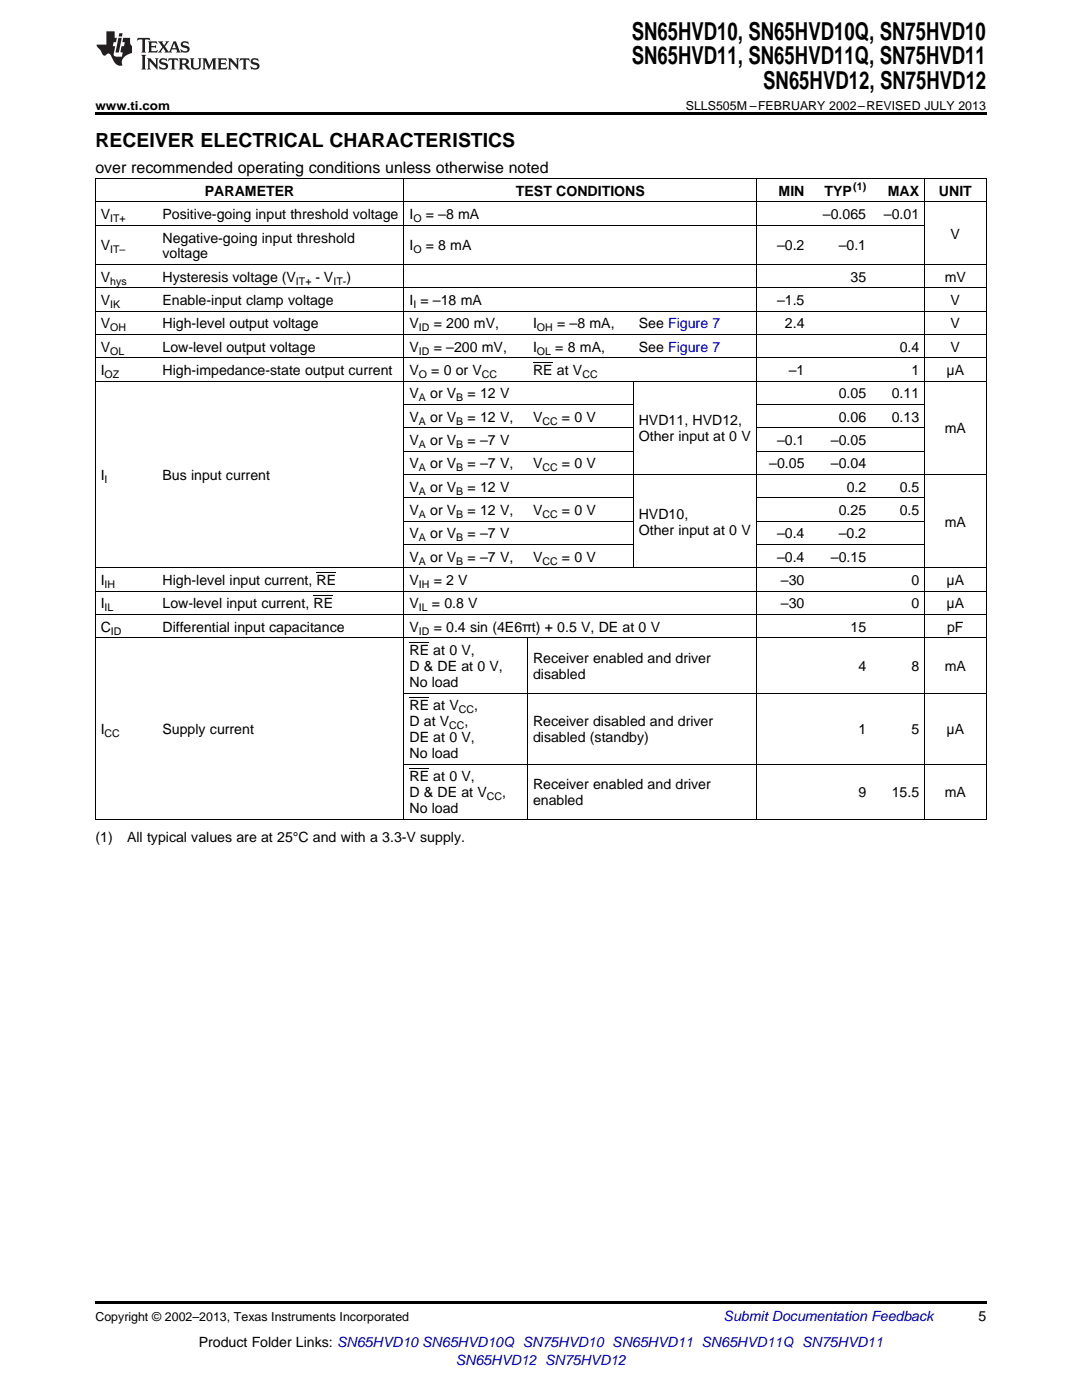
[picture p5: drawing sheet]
<svg xmlns="http://www.w3.org/2000/svg" width="216mm" height="279mm" viewBox="0 0 216 279" stroke-linecap="round" stroke-linejoin="round" font-family="sans-serif">
<defs><g id="words">
<g font-size="4.9">
<text x="126" y="7.9">SN65HVD10, SN65HVD10Q, SN75HVD10</text>
<text x="126" y="12.8">SN65HVD11, SN65HVD11Q, SN75HVD11</text>
<text x="152.3" y="17.8">SN65HVD12, SN75HVD12</text>
</g>
<text font-size="3.9" x="19" y="29.3">RECEIVER ELECTRICAL CHARACTERISTICS</text>
<text font-size="3.2" x="19" y="34.4">over recommended operating conditions unless otherwise noted</text>
<g font-size="2.8">
<text x="40.9" y="39.1">PARAMETER</text>
<text x="102.9" y="39.1">TEST CONDITIONS</text>
<text x="155.4" y="39.1">MIN</text>
<text x="164.5" y="39.1">TYP</text>
<text x="177.2" y="39.1">MAX</text>
<text x="187.4" y="39.1">UNIT</text>
<text x="20.1" y="43.7">V</text>
<text x="32.4" y="43.7">Positive-going input threshold voltage</text>
<text x="81.7" y="43.7">I</text>
<text x="84.9" y="43.7">= –8 mA</text>
<text x="164.2" y="43.7">–0.065</text>
<text x="176.4" y="43.7">–0.01</text>
<text x="189.7" y="47.7">V</text>
<text x="20.1" y="50">V</text>
<text x="32.4" y="48.4">Negative-going input threshold</text>
<text x="32.4" y="51.6">voltage</text>
<text x="81.7" y="50">I</text>
<text x="84.9" y="50">= 8 mA</text>
<text x="155" y="50">–0.2</text>
<text x="167.4" y="50">–0.1</text>
<text x="20.1" y="56.2">V</text>
<text x="32.4" y="56.2">Hysteresis voltage (V</text>
<text x="62.9" y="56.2">- V</text>
<text x="69.1" y="56.2">)</text>
<text x="169.7" y="56.2">35</text>
<text x="188.5" y="56.2">mV</text>
<text x="20.1" y="60.9">V</text>
<text x="20.1" y="65.5">V</text>
<text x="32.4" y="60.9">Enable-input clamp voltage</text>
<text x="32.4" y="65.5">High-level output voltage</text>
<text x="81.7" y="60.9">I = –18 mA</text>
<text x="81.7" y="65.5">V</text>
<text x="86.5" y="65.5">= 200 mV,</text>
<text x="106.4" y="65.5">I</text>
<text x="111.2" y="65.5">= –8 mA,</text>
<text x="127.5" y="65.5">See Figure 7</text>
<text x="155" y="60.9">–1.5</text>
<text x="156.6" y="65.5">2.4</text>
<text x="189.7" y="60.9">V</text>
<text x="189.7" y="65.5">V</text>
<text x="20.1" y="70.2">V</text>
<text x="32.4" y="70.2">Low-level output voltage</text>
<text x="81.7" y="70.2">V</text>
<text x="86.5" y="70.2">= –200 mV,</text>
<text x="106.4" y="70.2">I</text>
<text x="110.8" y="70.2">= 8 mA,</text>
<text x="127.5" y="70.2">See Figure 7</text>
<text x="179.5" y="70.2">0.4</text>
<text x="189.7" y="70.2">V</text>
<text x="20.1" y="74.9">I</text>
<text x="32.4" y="74.9">High-impedance-state output current</text>
<text x="81.7" y="74.9">V</text>
<text x="86" y="74.9">= 0 or V</text>
<text x="106.4" y="74.9">RE at V</text>
<text x="157.4" y="74.9">–1</text>
<text x="181.9" y="74.9">1</text>
<text x="188.9" y="74.9">μA</text>
<text x="81.7" y="79.5">V</text>
<text x="85.8" y="79.5">or V</text>
<text x="93.3" y="79.5">= 12 V</text>
<text x="167.4" y="79.5">0.05</text>
<text x="177.9" y="79.5">0.11</text>
<text x="81.7" y="84.2">V</text>
<text x="81.7" y="88.8">V</text>
<text x="85.8" y="84.2">or V</text>
<text x="85.8" y="88.8">or V</text>
<text x="93.3" y="84.2">= 12 V,</text>
<text x="93.3" y="88.8">= –7 V</text>
<text x="106.4" y="84.2">V</text>
<text x="112.1" y="84.2">= 0 V</text>
<text x="127.5" y="84.9">HVD11, HVD12,</text>
<text x="127.5" y="88.1">Other input at 0 V</text>
<text x="155" y="88.8">–0.1</text>
<text x="165.8" y="88.8">–0.05</text>
<text x="167.4" y="84.2">0.06</text>
<text x="177.9" y="84.2">0.13</text>
<text x="188.5" y="86.5">mA</text>
<text x="20.1" y="95.8">I</text>
<text x="32.4" y="95.8">Bus input current</text>
<text x="81.7" y="93.5">V</text>
<text x="85.8" y="93.5">or V</text>
<text x="93.3" y="93.5">= –7 V,</text>
<text x="106.4" y="93.5">V</text>
<text x="112.1" y="93.5">= 0 V</text>
<text x="153.5" y="93.5">–0.05</text>
<text x="165.8" y="93.5">–0.04</text>
<text x="81.7" y="98.1">V</text>
<text x="85.8" y="98.1">or V</text>
<text x="93.3" y="98.1">= 12 V</text>
<text x="168.9" y="98.1">0.2</text>
<text x="179.5" y="98.1">0.5</text>
<text x="81.7" y="102.8">V</text>
<text x="81.7" y="107.5">V</text>
<text x="85.8" y="102.8">or V</text>
<text x="85.8" y="107.5">or V</text>
<text x="93.3" y="102.8">= 12 V,</text>
<text x="93.3" y="107.5">= –7 V</text>
<text x="106.4" y="102.8">V</text>
<text x="112.1" y="102.8">= 0 V</text>
<text x="127.5" y="103.5">HVD10,</text>
<text x="127.5" y="106.7">Other input at 0 V</text>
<text x="155" y="107.5">–0.4</text>
<text x="167.4" y="102.8">0.25</text>
<text x="167.4" y="107.5">–0.2</text>
<text x="179.5" y="102.8">0.5</text>
<text x="188.5" y="105.1">mA</text>
<text x="81.7" y="112.1">V</text>
<text x="85.8" y="112.1">or V</text>
<text x="93.3" y="112.1">= –7 V,</text>
<text x="106.4" y="112.1">V</text>
<text x="112.1" y="112.1">= 0 V</text>
<text x="155" y="112.1">–0.4</text>
<text x="165.8" y="112.1">–0.15</text>
<text x="20.1" y="116.8">I</text>
<text x="32.4" y="116.8">High-level input current, RE</text>
<text x="81.7" y="116.8">V</text>
<text x="86.5" y="116.8">= 2 V</text>
<text x="155.8" y="116.8">–30</text>
<text x="181.9" y="116.8">0</text>
<text x="188.9" y="116.8">μA</text>
<text x="20.1" y="121.4">I</text>
<text x="32.4" y="121.4">Low-level input current, RE</text>
<text x="81.7" y="121.4">V</text>
<text x="86.2" y="121.4">= 0.8 V</text>
<text x="155.8" y="121.4">–30</text>
<text x="181.9" y="121.4">0</text>
<text x="188.9" y="121.4">μA</text>
<text x="20.1" y="126.1">C</text>
<text x="32.4" y="126.1">Differential input capacitance</text>
<text x="81.7" y="126.1">V</text>
<text x="81.7" y="130.7">RE at 0 V,</text>
<text x="86.5" y="126.1">= 0.4 sin (4E6πt) + 0.5 V, DE at 0 V</text>
<text x="169.7" y="126.1">15</text>
<text x="189" y="126.1">pF</text>
<text x="81.7" y="133.9">D &amp; DE at 0 V,</text>
<text x="81.7" y="137.1">No load</text>
<text x="106.4" y="132.3">Receiver enabled and driver</text>
<text x="106.4" y="135.5">disabled</text>
<text x="171.3" y="133.9">4</text>
<text x="181.9" y="133.9">8</text>
<text x="188.5" y="133.9">mA</text>
<text x="81.7" y="141.7">RE at V</text>
<text x="94.6" y="141.7">,</text>
<text x="20.1" y="146.5">I</text>
<text x="32.4" y="146.5">Supply current</text>
<text x="81.7" y="144.9">D at V</text>
<text x="81.7" y="148.1">DE at 0 V,</text>
<text x="92.7" y="144.9">,</text>
<text x="106.4" y="144.9">Receiver disabled and driver</text>
<text x="106.4" y="148.1">disabled (standby)</text>
<text x="171.3" y="146.5">1</text>
<text x="181.9" y="146.5">5</text>
<text x="188.9" y="146.5">μA</text>
<text x="81.7" y="151.3">No load</text>
<text x="81.7" y="155.9">RE at 0 V,</text>
<text x="81.7" y="159.1">D &amp; DE at V</text>
<text x="100.2" y="159.1">,</text>
<text x="106.4" y="157.5">Receiver enabled and driver</text>
<text x="106.4" y="160.7">enabled</text>
<text x="171.3" y="159.1">9</text>
<text x="177.9" y="159.1">15.5</text>
<text x="188.5" y="159.1">mA</text>
<text x="81.7" y="162.3">No load</text>
<text x="19" y="168.1">(1)</text>
<text x="25.4" y="168.1">All typical values are at 25°C and with a 3.3-V supply.</text>
<text x="195.3" y="263.6">5</text>
<text x="39.7" y="268.9">Product Folder Links: SN65HVD10 SN65HVD10Q SN75HVD10 SN65HVD11 SN65HVD11Q SN75HVD11</text>
</g>
<g font-size="2.8" fill="#0000c8">
<text x="144.4" y="263.6">Submit Documentation Feedback</text>
<text x="90.9" y="272.4">SN65HVD12 SN75HVD12</text>
</g>
<g font-size="2.5">
<text x="19" y="21.9">www.ti.com</text>
<text x="136.8" y="21.9">SLLS505M –FEBRUARY 2002–REVISED JULY 2013</text>
<text x="19" y="263.6">Copyright © 2002–2013, Texas Instruments Incorporated</text>
</g>
<g font-size="2.1">
<text x="170.3" y="38">(1)</text>
<text x="22" y="44.3">IT+</text>
<text x="82.5" y="44.3">O</text>
<text x="22" y="50.6">IT–</text>
<text x="82.5" y="50.6">O</text>
<text x="22" y="56.8">hys</text>
<text x="59.1" y="56.8">IT+</text>
<text x="66.5" y="56.8">IT-</text>
<text x="22" y="61.5">IK</text>
<text x="82.5" y="61.5">I</text>
<text x="22" y="66.1">OH</text>
<text x="22" y="70.8">OL</text>
<text x="83.6" y="66.1">ID</text>
<text x="83.6" y="70.8">ID</text>
<text x="107.1" y="66.1">OH</text>
<text x="107.1" y="70.8">OL</text>
<text x="20.9" y="75.4">OZ</text>
<text x="83.6" y="75.4">O</text>
<text x="96.2" y="75.4">CC</text>
<text x="116.2" y="75.4">CC</text>
<text x="83.6" y="80.1">A</text>
<text x="91.1" y="80.1">B</text>
<text x="83.6" y="84.7">A</text>
<text x="83.6" y="89.4">A</text>
<text x="91.1" y="84.7">B</text>
<text x="91.1" y="89.4">B</text>
<text x="108.2" y="84.7">CC</text>
<text x="83.6" y="94.1">A</text>
<text x="91.1" y="94.1">B</text>
<text x="108.2" y="94.1">CC</text>
<text x="20.9" y="96.4">I</text>
<text x="83.6" y="98.7">A</text>
<text x="91.1" y="98.7">B</text>
<text x="83.6" y="103.4">A</text>
<text x="91.1" y="103.4">B</text>
<text x="108.2" y="103.4">CC</text>
<text x="83.6" y="108">A</text>
<text x="83.6" y="112.7">A</text>
<text x="91.1" y="108">B</text>
<text x="91.1" y="112.7">B</text>
<text x="108.2" y="112.7">CC</text>
<text x="20.9" y="117.3">IH</text>
<text x="83.6" y="117.3">IH</text>
<text x="20.9" y="122">IL</text>
<text x="83.6" y="122">IL</text>
<text x="22.1" y="126.6">ID</text>
<text x="83.6" y="126.6">ID</text>
<text x="91.5" y="142.3">CC</text>
<text x="20.9" y="147.1">CC</text>
<text x="89.6" y="145.5">CC</text>
<text x="97.2" y="159.7">CC</text>
</g>
</g></defs>
<path d="M19 22.5h177.8v.5h-177.8zM19 259.7h177.8v.5h-177.8z" fill="#000"/>
<g fill="none" stroke="#000" stroke-width=".2">
<path d="M19 35.6h177.8M19.1 35.7v127.8M80.6 35.7v127.8M151 35.7v127.8M184.4 35.7v127.8M196.8 35.7v127.8M19 57.4h177.8M19 52.8h177.8M19 45h165.5M19 40.3h177.8M19 76.1h177.8M19 71.4h177.8"/>
<path d="M19 66.8h177.8M19 62.1h177.8M126.3 76.1v37.3M80.6 99.4h45.8M80.6 94.7h116.2M80.6 90h45.8M80.6 85.4h45.8M80.6 80.7h45.8M151.1 99.4h33.4M151.1 90h33.4M151.1 85.4h33.4M151.1 80.7h33.4"/>
<path d="M19 118h177.8M19 113.3h177.8M80.6 108.7h45.8M80.6 104h45.8M151.1 108.7h33.4M151.1 104h33.4M19 127.3h177.8M19 122.6h177.8M80.6 138.3h116.2M105.3 127.4v36.1M80.6 152.5h116.2M19 163.5h177.8"/>
</g>
<g fill="#231f20">
<path d="M27.5 7.6l-.1 .5 .4-.2h.6v.1v2.1l-.2 .4h1l-.3-.4v-2.1l.1-.1h.5l.5 .2-.2-.5zM29.5 8.3l.2 .3v1.5l-.2 .4h1.8l.2-.6a1.04 1.04 0 0 1-1.3 .2v-.7h.6l.3 .2v-.6l-.3 .2h-.6v-.6l.8-.1 .4 .3-.2-.5zM31.5 8.3l.9 1.1-.9 1.1h.8l-.2-.2 .5-.7 .4 .7-.2 .2h1.5l-.1-.2 .1-.4h.9l.1 .4-.2 .2h1l-.3-.3-.7-1.9h-.5l-.9 2-.8-1 .9-1h-.8l.1 .3-.3 .5-.4-.6 .2-.2zM34.7 8.6l.4 1h-.7zM36.3 8.4a.63 .63 0 0 0-.2 .7 .63 .63 0 0 0 .6 .4l.6 .2 .1 .2a.75 .75 0 0 1-.7 .4 .75 .75 0 0 1-.6-.5l.1 .7 .1-.1a1.11 1.11 0 0 0 1.5-.6 1.13 1.13 0 0 0-1.2-.8l-.1-.4a1.04 1.04 0 0 1 1.2 .2l-.2-.5-.1 .1-.5-.2zM28.2 10.9l.2 .4v2.2l-.2 .4h1l-.3-.4v-2.2l.3-.4zM29.3 11.6l.3 .4v1.5l-.3 .4h.8l-.2-.4v-1.3l1.5 1.7v-1.9l.2-.4h-.7l.2 .4v.9l-1.1-1.3zM32 11.8a.62 .62 0 0 0-.2 .7 .62 .62 0 0 0 .6 .4l.6 .1 .1 .3a.76 .76 0 0 1-.7 .3 .76 .76 0 0 1-.6-.4l.1 .7 .1-.1a1.11 1.11 0 0 0 1.5-.6 1.13 1.13 0 0 0-1.2-.8l-.1-.4a1.04 1.04 0 0 1 1.2 .2l-.2-.6-.1 .1-.5-.1zM33.7 11.6l-.2 .6a.61 .61 0 0 1 .8-.3v1.6l-.2 .4h.9l-.2-.4v-1.6a.63 .63 0 0 1 .8 .3l-.2-.6zM35.6 11.6l.3 .4v1.5l-.3 .4h1l-.2-.2v-.8l.5 .2a.76 .76 0 0 0 1.2 .7l-1-1a.58 .58 0 0 0 .6-.5 .58 .58 0 0 0-.5-.6zM36.4 11.9h.1a.45 .45 0 0 1 .5 .1 .45 .45 0 0 1 .1 .5l-.7 .2zM37.9 11.6l.2 .2a2.17 2.17 0 0 0 .3 1.9 .99 .99 0 0 0 1.6-.6v-1.1l.2-.4h-.7l.2 .2a1.92 1.92 0 0 1-.2 1.8 .6 .6 0 0 1-.9-.5v-1.1l.2-.4zM40.4 11.6l.2 .4v1.5l-.2 .4h.7l-.2-.4v-1.4l.8 1.8 .8-1.8v1.4l-.2 .4h.9l-.2-.4v-1.5l.2-.4h-.8l-.6 1.5-.6-1.5zM43.4 11.6l.2 .4v1.5l-.2 .4h1.8l.2-.6a1.04 1.04 0 0 1-1.3 .1v-.6h.5l.4 .2v-.6l-.4 .2h-.5v-.7h.8l.3 .3-.1-.6zM45.5 11.6l.2 .4v1.5l-.2 .4h.7l-.2-.4v-1.3l1.5 1.7v-1.9l.2-.4h-.7l.2 .4v.9l-1.1-1.3zM47.9 11.6l-.1 .6a.61 .61 0 0 1 .8-.3v1.6l-.3 .4h1l-.3-.4 .1-1.6a.63 .63 0 0 1 .7 .3l-.1-.6zM50.2 11.8a.62 .62 0 0 0-.2 .7 .62 .62 0 0 0 .6 .4l.6 .1 .2 .3a.76 .76 0 0 1-.8 .3 .76 .76 0 0 1-.6-.4l.1 .7 .2-.1a1.11 1.11 0 0 0 1.5-.6 1.13 1.13 0 0 0-1.3-.8l-.1-.4a1.04 1.04 0 0 1 1.2 .2l-.1-.6-.2 .1-.5-.1z"/>
<path d="M21.2 6.3v2.6h-1.9l.1 .4 .7 .9a.91 .91 0 0 0 1 .8 .56 .56 0 0 1 .5-.3 .56 .56 0 0 1 .5 .3l.4 .8a1.53 1.53 0 0 0 1.9 1.2 1.54 1.54 0 0 1 1-2.1l.9-.3v-1.4a1.52 1.52 0 0 1-.3-1.6h-1.4l-.2 .8h.5l-.2 .8h-.4l-.2 1v.2l.4 .1-.2 .8a1.93 1.93 0 0 1-1.6-.3l.3-1.8h-.5l.2-.8h.4l.2-.8h-.4v-1.3zM23.6 7.6l-.6 2.9h.7l.6-2.9zM23.8 6.6l-.1 .7h.6l.2-.7z"/>
</g>
<path d="M106.4 72.4h3.9M62.5 118.9h4M63.2 114.3h3.9M81.7 139.3h3.9M81.7 128.3h3.9M81.7 153.4h3.9" fill="none" stroke="#000" stroke-width=".2"/>
<use href="#words"/>
</svg>
